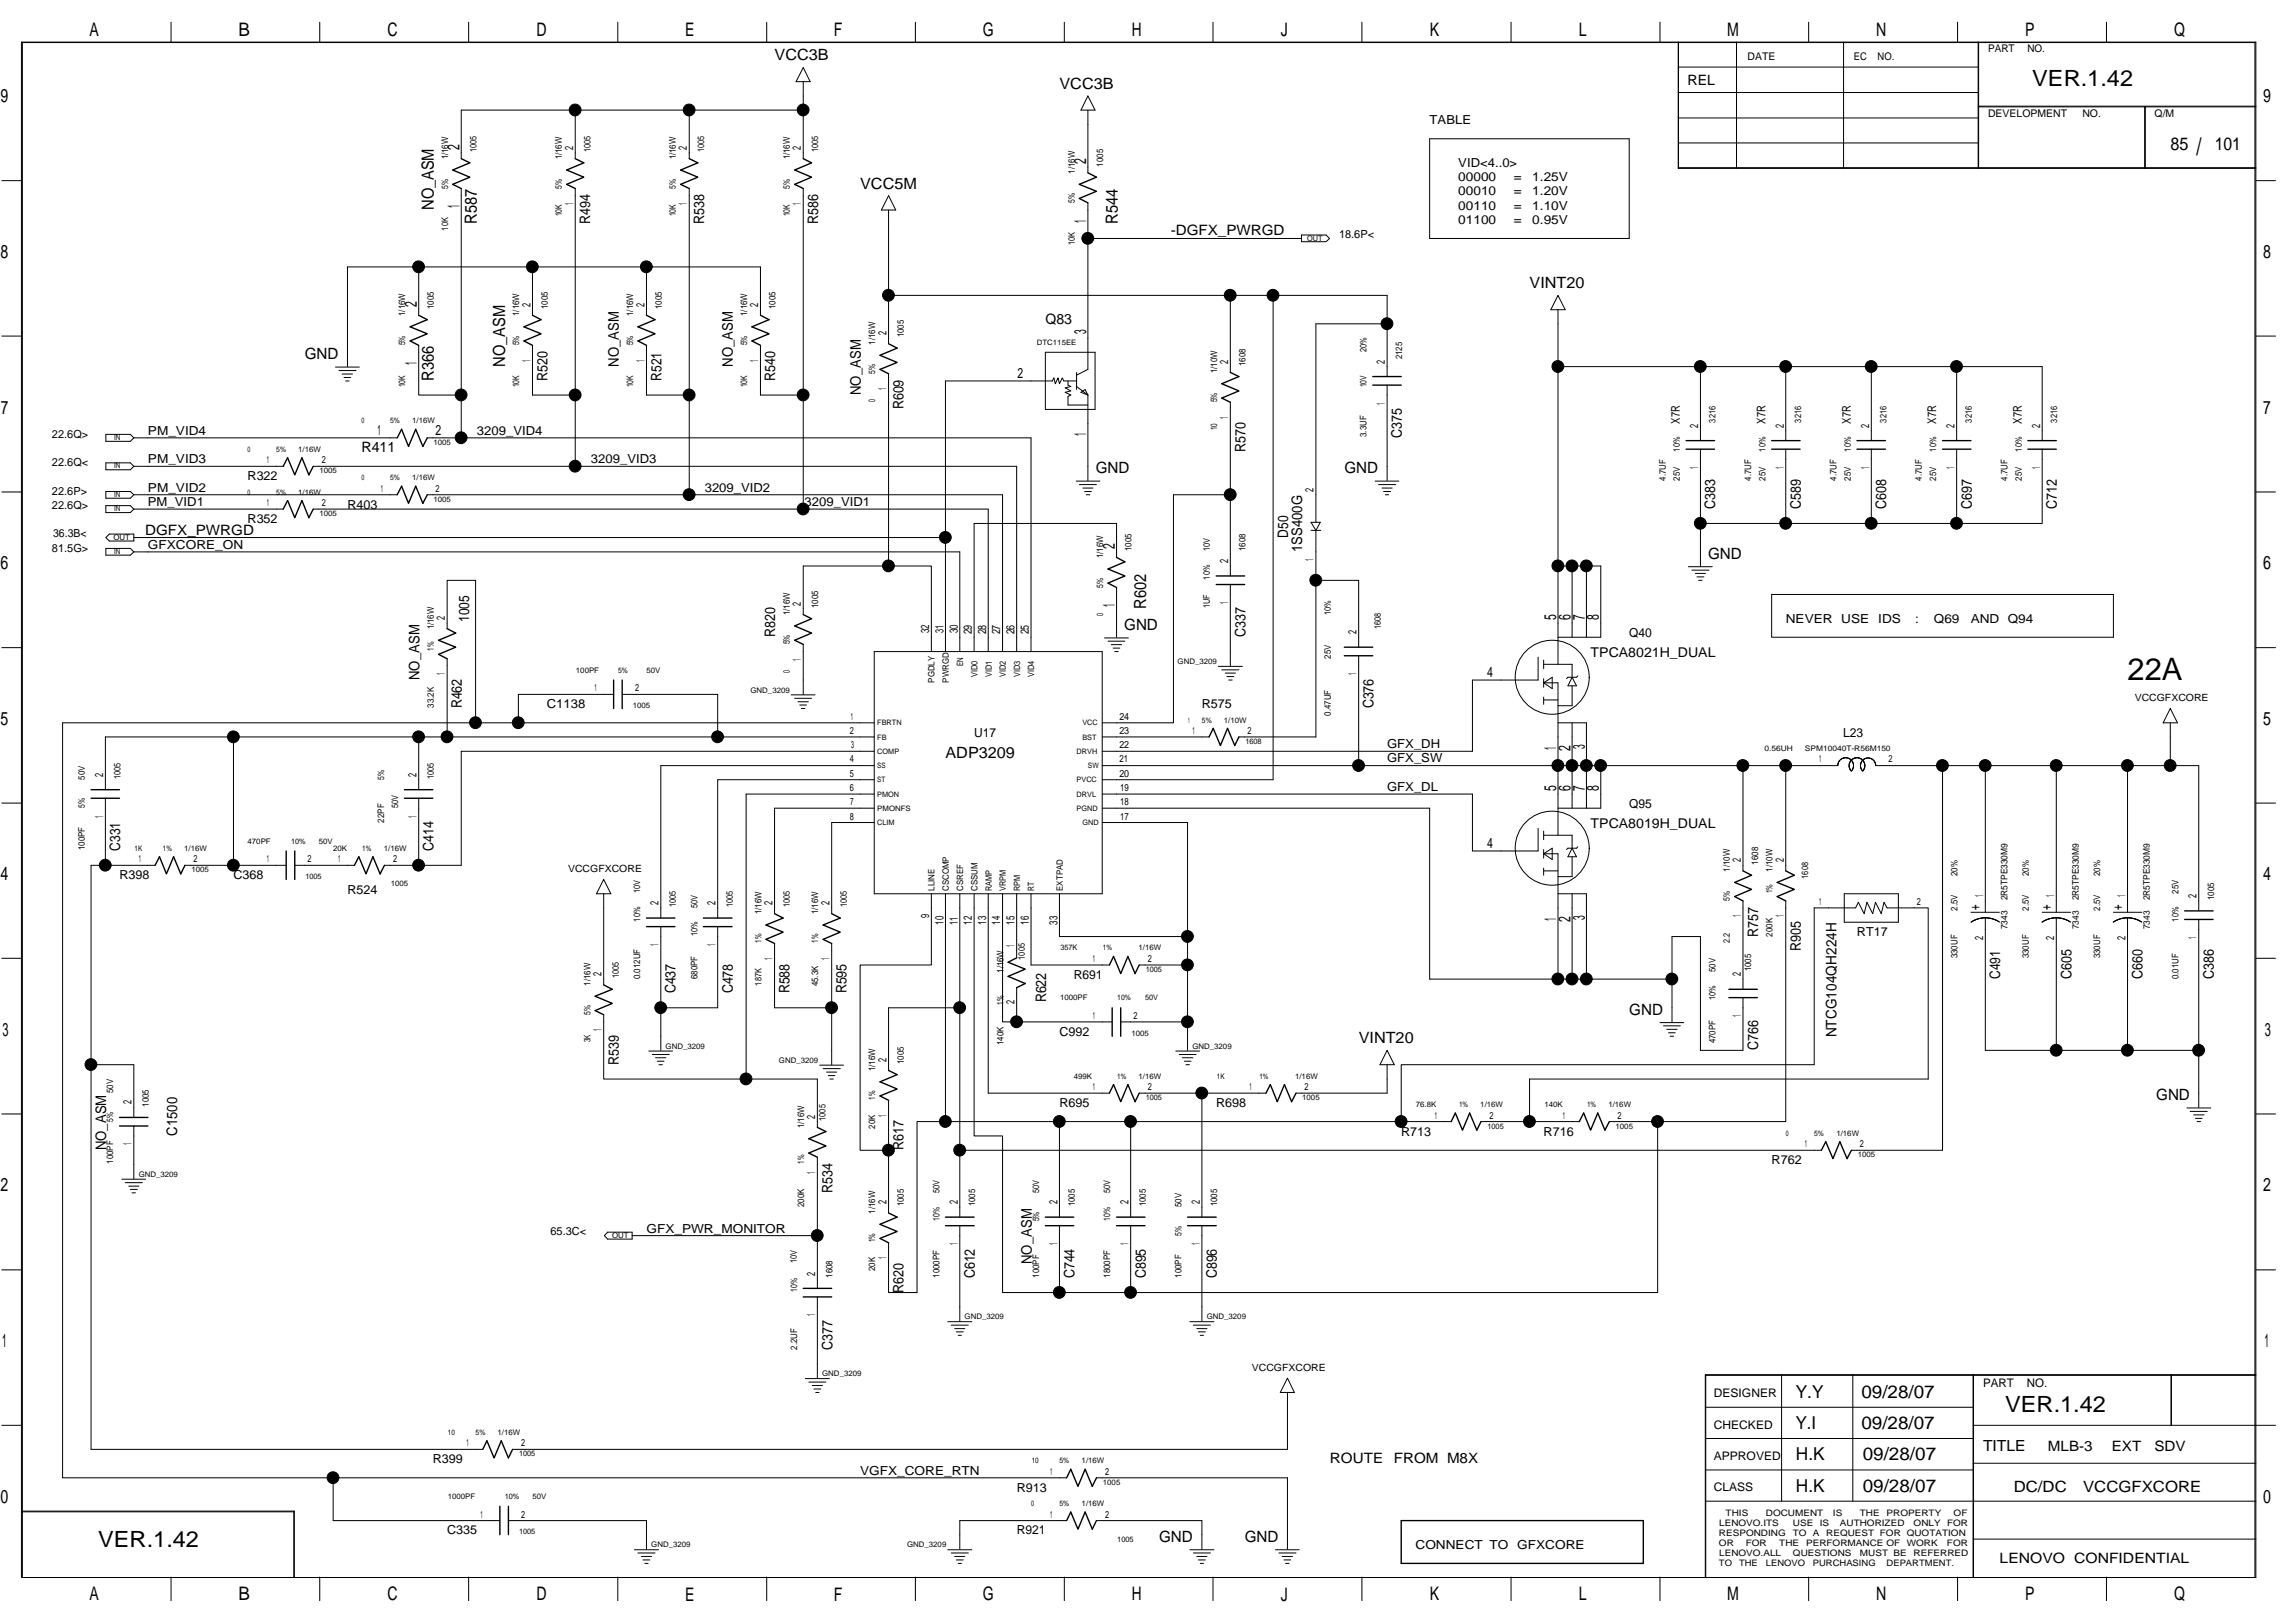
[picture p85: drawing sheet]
<svg xmlns="http://www.w3.org/2000/svg" width="420mm" height="297mm" viewBox="0 0 420 297" stroke-linecap="round" stroke-linejoin="round" font-family="sans-serif">
<defs><g id="words">
<text font-size="5.6" x="389.5" y="124.4">22A</text>
<text font-size="4.4" x="402.1" y="28.4">/</text>
<g font-size="4.1">
<text x="372.1" y="15.7">VER.1.42</text>
<text x="367.1" y="258.4">VER.1.42</text>
<text x="18" y="283.2">VER.1.42</text>
</g>
<g font-size="3.4">
<text x="16.4" y="6.6">A</text>
<text x="43.6" y="6.6">B</text>
<text x="70.9" y="6.6">C</text>
<text x="98.2" y="6.6">D</text>
<text x="125.4" y="6.6">E</text>
<text x="152.7" y="6.6">F</text>
<text x="179.9" y="6.6">G</text>
<text x="207.2" y="6.6">H</text>
<text x="234.5" y="6.6">J</text>
<text x="261.8" y="6.6">K</text>
<text x="289" y="6.6">L</text>
<text x="316.2" y="6.6">M</text>
<text x="343.5" y="6.6">N</text>
<text x="370.8" y="6.6">P</text>
<text x="398" y="6.6">Q</text>
<text x=".1" y="18.8">9</text>
<text x="414.3" y="18.8">9</text>
<text x=".1" y="47.2">8</text>
<text x="414.3" y="47.2">8</text>
<text x=".2" y="75.7">7</text>
<text x="414.3" y="75.7">7</text>
<text x=".1" y="104.2">6</text>
<text x="414.3" y="104.2">6</text>
<text x=".1" y="132.7">5</text>
<text x="414.3" y="132.7">5</text>
<text x=".1" y="161.1">4</text>
<text x="414.3" y="161.1">4</text>
<text x=".5" y="189.6">3</text>
<text x="414.6" y="189.6">3</text>
<text x=".1" y="218.1">2</text>
<text x="414.3" y="218.1">2</text>
<text x=".4" y="246.6">1</text>
<text x="414.6" y="246.6">1</text>
<text x=".1" y="275.1">0</text>
<text x="414.3" y="275.1">0</text>
<text x="16.4" y="292.9">A</text>
<text x="43.6" y="292.9">B</text>
<text x="70.9" y="292.9">C</text>
<text x="98.2" y="292.9">D</text>
<text x="125.4" y="292.9">E</text>
<text x="152.7" y="292.9">F</text>
<text x="179.9" y="292.9">G</text>
<text x="207.2" y="292.9">H</text>
<text x="234.5" y="292.9">J</text>
<text x="261.8" y="292.9">K</text>
<text x="289" y="292.9">L</text>
<text x="316.2" y="292.9">M</text>
<text x="343.5" y="292.9">N</text>
<text x="370.8" y="292.9">P</text>
<text x="398" y="292.9">Q</text>
</g>
<g font-size="3.3">
<text x="397.4" y="27.4">85</text>
<text x="405.5" y="27.4">101</text>
<text x="328.7" y="255.8">Y.Y</text>
<text x="340.8" y="255.8">09/28/07</text>
<text x="328.7" y="261.6">Y.I</text>
<text x="340.8" y="261.6">09/28/07</text>
<text x="328.8" y="267.3">H.K</text>
<text x="341" y="267.3">09/28/07</text>
<text x="328.8" y="273">H.K</text>
<text x="341" y="273">09/28/07</text>
</g>
<g font-size="3.1">
<text x="84.1" y="27.5" transform="rotate(-90 84.1 27.5)">2</text>
<text x="198.9" y="30.1" transform="rotate(-90 198.9 30.1)">2</text>
<text x="79.4" y="38.4" transform="rotate(-90 79.4 38.4)">NO_ASM</text>
<text x="84.1" y="38.1" transform="rotate(-90 84.1 38.1)">1</text>
<text x="87.3" y="41" transform="rotate(-90 87.3 41)">R587</text>
<text x="198.9" y="40.7" transform="rotate(-90 198.9 40.7)">1</text>
<text x="204.6" y="41" transform="rotate(-90 204.6 41)">R544</text>
<text x="76.3" y="56.1" transform="rotate(-90 76.3 56.1)">2</text>
<text x="198.9" y="61.1" transform="rotate(-90 198.9 61.1)">3</text>
<text x="76.3" y="66.8" transform="rotate(-90 76.3 66.8)">1</text>
<text x="79.4" y="69.7" transform="rotate(-90 79.4 69.7)">R366</text>
<text x="92.5" y="67.1" transform="rotate(-90 92.5 67.1)">NO_ASM</text>
<text x="198.9" y="79.8" transform="rotate(-90 198.9 79.8)">1</text>
<text x="204.1" y="100.5" transform="rotate(-90 204.1 100.5)">2</text>
<text x="204.1" y="111.1" transform="rotate(-90 204.1 111.1)">1</text>
<text x="209.8" y="111.4" transform="rotate(-90 209.8 111.4)">R602</text>
<text x="284.9" y="113.5" transform="rotate(-90 284.9 113.5)">5</text>
<text x="287.5" y="113.5" transform="rotate(-90 287.5 113.5)">6</text>
<text x="290.1" y="113.5" transform="rotate(-90 290.1 113.5)">7</text>
<text x="292.7" y="113.5" transform="rotate(-90 292.7 113.5)">8</text>
<text x="284.9" y="137.2" transform="rotate(-90 284.9 137.2)">1</text>
<text x="287.5" y="137.4" transform="rotate(-90 287.5 137.4)">2</text>
<text x="290.1" y="137.2" transform="rotate(-90 290.1 137.2)">3</text>
<text x="284.9" y="144.8" transform="rotate(-90 284.9 144.8)">5</text>
<text x="287.5" y="144.8" transform="rotate(-90 287.5 144.8)">6</text>
<text x="290.1" y="144.7" transform="rotate(-90 290.1 144.7)">7</text>
<text x="292.7" y="144.8" transform="rotate(-90 292.7 144.8)">8</text>
<text x="284.9" y="168.5" transform="rotate(-90 284.9 168.5)">1</text>
<text x="287.5" y="168.7" transform="rotate(-90 287.5 168.7)">2</text>
<text x="290.1" y="168.4" transform="rotate(-90 290.1 168.4)">3</text>
</g>
<g font-size="2.8">
<text x="141.8" y="11">VCC3B</text>
<text x="194" y="16.3">VCC3B</text>
<text x="157.5" y="34.5">VCC5M</text>
<text x="280" y="52.7">VINT20</text>
<text x="55.8" y="65.8">GND</text>
<text x="200.6" y="86.7">GND</text>
<text x="246.1" y="86.7">GND</text>
<text x="312.7" y="102.3">GND</text>
<text x="205.8" y="115.3">GND</text>
<text x="173.1" y="138.8">ADP3209</text>
<text x="298.3" y="185.7">GND</text>
<text x="248.7" y="191">VINT20</text>
<text x="394.7" y="201.4">GND</text>
<text x="363" y="265.6">TITLE</text>
<text x="368.7" y="273.1">DC/DC</text>
<text x="381.4" y="273.1">VCCGFXCORE</text>
<text x="212.2" y="282.2">GND</text>
<text x="227.9" y="282.2">GND</text>
</g>
<g font-size="2.7">
<text x="108.1" y="41" transform="rotate(-90 108.1 41)">R494</text>
<text x="128.9" y="41" transform="rotate(-90 128.9 41)">R538</text>
<text x="149.8" y="41" transform="rotate(-90 149.8 41)">R586</text>
<text x="100.2" y="69.7" transform="rotate(-90 100.2 69.7)">R520</text>
<text x="113.3" y="67.1" transform="rotate(-90 113.3 67.1)">NO_ASM</text>
<text x="121.1" y="69.7" transform="rotate(-90 121.1 69.7)">R521</text>
<text x="134.1" y="67.1" transform="rotate(-90 134.1 67.1)">NO_ASM</text>
<text x="141.9" y="69.7" transform="rotate(-90 141.9 69.7)">R540</text>
<text x="157.6" y="72.3" transform="rotate(-90 157.6 72.3)">NO_ASM</text>
<text x="165.4" y="74.9" transform="rotate(-90 165.4 74.9)">R609</text>
<text x="228" y="82.8" transform="rotate(-90 228 82.8)">R570</text>
<text x="256.7" y="80.1" transform="rotate(-90 256.7 80.1)">C375</text>
<text x="314" y="93.2" transform="rotate(-90 314 93.2)">C383</text>
<text x="329.7" y="93.2" transform="rotate(-90 329.7 93.2)">C589</text>
<text x="345.3" y="93.2" transform="rotate(-90 345.3 93.2)">C608</text>
<text x="361" y="93.2" transform="rotate(-90 361 93.2)">C697</text>
<text x="376.6" y="93.2" transform="rotate(-90 376.6 93.2)">C712</text>
<text x="235.8" y="98.4" transform="rotate(-90 235.8 98.4)">D50</text>
<text x="238.4" y="101.1" transform="rotate(-90 238.4 101.1)">1SS400G</text>
<text x="85.9" y="113.8" transform="rotate(-90 85.9 113.8)">1005</text>
<text x="141.9" y="116.6" transform="rotate(-90 141.9 116.6)">R820</text>
<text x="228" y="116.6" transform="rotate(-90 228 116.6)">C337</text>
<text x="76.8" y="124.5" transform="rotate(-90 76.8 124.5)">NO_ASM</text>
<text x="84.6" y="129.7" transform="rotate(-90 84.6 129.7)">R462</text>
<text x="251.4" y="129.7" transform="rotate(-90 251.4 129.7)">C376</text>
<text x="22" y="155.7" transform="rotate(-90 22 155.7)">C331</text>
<text x="79.4" y="155.7" transform="rotate(-90 79.4 155.7)">C414</text>
<text x="362.5" y="166.6" transform="rotate(-90 362.5 166.6)">+</text>
<text x="375.5" y="166.6" transform="rotate(-90 375.5 166.6)">+</text>
<text x="388.6" y="166.6" transform="rotate(-90 388.6 166.6)">+</text>
<text x="321.8" y="171.4" transform="rotate(-90 321.8 171.4)">R757</text>
<text x="329.7" y="174" transform="rotate(-90 329.7 174)">R905</text>
<text x="366.2" y="179.2" transform="rotate(-90 366.2 179.2)">C491</text>
<text x="379.2" y="179.2" transform="rotate(-90 379.2 179.2)">C605</text>
<text x="392.2" y="179.2" transform="rotate(-90 392.2 179.2)">C660</text>
<text x="405.3" y="179.2" transform="rotate(-90 405.3 179.2)">C386</text>
<text x="123.7" y="181.8" transform="rotate(-90 123.7 181.8)">C437</text>
<text x="134.1" y="181.8" transform="rotate(-90 134.1 181.8)">C478</text>
<text x="144.6" y="181.8" transform="rotate(-90 144.6 181.8)">R588</text>
<text x="155" y="181.8" transform="rotate(-90 155 181.8)">R595</text>
<text x="191.5" y="183.5" transform="rotate(-90 191.5 183.5)">R622</text>
<text x="336.2" y="189.9" transform="rotate(-90 336.2 189.9)">NTCG104QH224H</text>
<text x="113.3" y="194.9" transform="rotate(-90 113.3 194.9)">R539</text>
<text x="321.8" y="192.2" transform="rotate(-90 321.8 192.2)">C766</text>
<text x="32.5" y="207.9" transform="rotate(-90 32.5 207.9)">C1500</text>
<text x="19.4" y="210.5" transform="rotate(-90 19.4 210.5)">NO_ASM</text>
<text x="165.4" y="210.5" transform="rotate(-90 165.4 210.5)">R617</text>
<text x="152.4" y="218.3" transform="rotate(-90 152.4 218.3)">R534</text>
<text x="178.5" y="234" transform="rotate(-90 178.5 234)">C612</text>
<text x="188.9" y="231.4" transform="rotate(-90 188.9 231.4)">NO_ASM</text>
<text x="196.7" y="234" transform="rotate(-90 196.7 234)">C744</text>
<text x="209.8" y="234" transform="rotate(-90 209.8 234)">C895</text>
<text x="222.8" y="234" transform="rotate(-90 222.8 234)">C896</text>
<text x="165.4" y="236.6" transform="rotate(-90 165.4 236.6)">R620</text>
<text x="152.4" y="247" transform="rotate(-90 152.4 247)">C377</text>
</g>
<g font-size="2.6">
<text x="308.9" y="15.5">REL</text>
<text x="214.3" y="43.1">-DGFX_PWRGD</text>
<text x="191.4" y="59.3">Q83</text>
<text x="186.3" y="69.2">2</text>
<text x="66.2" y="82.8">R411</text>
<text x="69.1" y="79.6">1</text>
<text x="79.7" y="79.6">2</text>
<text x="26.6" y="97.9">DGFX_PWRGD</text>
<text x="272.3" y="124">4</text>
<text x="272.3" y="155.2">4</text>
<text x="243.5" y="267.8">ROUTE</text>
<text x="255.2" y="267.8">FROM M8X</text>
<text x="374.9" y="265.5">MLB-3</text>
<text x="386.6" y="265.5">EXT</text>
<text x="394.4" y="265.5">SDV</text>
<text x="366.1" y="286.1">LENOVO CONFIDENTIAL</text>
</g>
<g font-size="2.5">
<text x="291.2" y="120.3">TPCA8021H_DUAL</text>
<text x="291.2" y="151.6">TPCA8019H_DUAL</text>
</g>
<g font-size="2.3">
<text x="261.7" y="22.7">TABLE</text>
<text x="267" y="35.8">00010</text>
<text x="267" y="33.1">00000</text>
<text x="267" y="30.6">VID&lt;4..0&gt;</text>
<text x="277.1" y="35.8">=</text>
<text x="277.1" y="33.1">=</text>
<text x="280.5" y="35.8">1.20V</text>
<text x="280.5" y="33.1">1.25V</text>
<text x="267" y="38.4">00110</text>
<text x="267" y="41">01100</text>
<text x="277.1" y="38.4">=</text>
<text x="277.1" y="41">=</text>
<text x="280.5" y="38.4">1.10V</text>
<text x="280.5" y="41">0.95V</text>
<text x="27.1" y="79.6">PM_VID4</text>
<text x="87.3" y="79.6">3209_VID4</text>
<text x="27.1" y="84.8">PM_VID3</text>
<text x="45.3" y="87.9">R322</text>
<text x="108.2" y="84.8">3209_VID3</text>
<text x="27.1" y="92.6">PM_VID1</text>
<text x="27.1" y="90">PM_VID2</text>
<text x="45.3" y="95.8">R352</text>
<text x="63.6" y="93.1">R403</text>
<text x="129" y="90">3209_VID2</text>
<text x="147.3" y="92.6">3209_VID1</text>
<text x="27.1" y="100.4">GFXCORE_ON</text>
<text x="298.3" y="116.6">Q40</text>
<text x="326.9" y="114">NEVER USE</text>
<text x="343.9" y="114">IDS</text>
<text x="350.6" y="114">:</text>
<text x="354" y="114">Q69</text>
<text x="360.8" y="114">AND Q94</text>
<text x="100.1" y="129.6">C1138</text>
<text x="220" y="129.6">R575</text>
<text x="178.3" y="134.8">U17</text>
<text x="253.9" y="136.9">GFX_DH</text>
<text x="337.4" y="134.8">L23</text>
<text x="253.9" y="139.5">GFX_SW</text>
<text x="253.9" y="144.7">GFX_DL</text>
<text x="298.3" y="147.9">Q95</text>
<text x="21.9" y="160.9">R398</text>
<text x="42.7" y="160.9">C368</text>
<text x="63.6" y="163.5">R524</text>
<text x="340" y="171.4">RT17</text>
<text x="196.6" y="179.2">R691</text>
<text x="194" y="189.6">C992</text>
<text x="194" y="202.6">R695</text>
<text x="222.7" y="202.6">R698</text>
<text x="256.5" y="207.9">R713</text>
<text x="282.6" y="207.9">R716</text>
<text x="324.3" y="213.1">R762</text>
<text x="118.4" y="225.6">GFX_PWR_MONITOR</text>
<text x="79.2" y="267.8">R399</text>
<text x="157.5" y="269.9">VGFX_CORE_RTN</text>
<text x="186.1" y="273">R913</text>
<text x="81.9" y="280.8">C335</text>
<text x="186.1" y="280.8">R921</text>
<text x="259.2" y="283.5">CONNECT TO</text>
<text x="277.8" y="283.5">GFXCORE</text>
</g>
<g font-size="2.2">
<text x="307.5" y="77.5" transform="rotate(-90 307.5 77.5)">X7R</text>
<text x="323.2" y="77.5" transform="rotate(-90 323.2 77.5)">X7R</text>
<text x="338.8" y="77.5" transform="rotate(-90 338.8 77.5)">X7R</text>
<text x="354.5" y="77.5" transform="rotate(-90 354.5 77.5)">X7R</text>
<text x="370.2" y="77.5" transform="rotate(-90 370.2 77.5)">X7R</text>
<text x="313.8" y="255.7">DESIGNER</text>
<text x="363" y="253.8">PART</text>
<text x="371.1" y="253.8">NO.</text>
<text x="313.8" y="261.5">CHECKED</text>
<text x="313.8" y="267.2">APPROVED</text>
<text x="313.8" y="272.9">CLASS</text>
</g>
<g font-size="2.1">
<text x="104.9" y="27.5" transform="rotate(-90 104.9 27.5)">2</text>
<text x="125.8" y="27.5" transform="rotate(-90 125.8 27.5)">2</text>
<text x="146.6" y="27.5" transform="rotate(-90 146.6 27.5)">2</text>
<text x="104.9" y="37.5" transform="rotate(-90 104.9 37.5)">1</text>
<text x="125.8" y="37.5" transform="rotate(-90 125.8 37.5)">1</text>
<text x="146.6" y="37.5" transform="rotate(-90 146.6 37.5)">1</text>
<text x="97.1" y="56.1" transform="rotate(-90 97.1 56.1)">2</text>
<text x="118" y="56.1" transform="rotate(-90 118 56.1)">2</text>
<text x="138.8" y="56.1" transform="rotate(-90 138.8 56.1)">2</text>
<text x="162.3" y="61.4" transform="rotate(-90 162.3 61.4)">2</text>
<text x="97.1" y="66.2" transform="rotate(-90 97.1 66.2)">1</text>
<text x="118" y="66.2" transform="rotate(-90 118 66.2)">1</text>
<text x="138.8" y="66.2" transform="rotate(-90 138.8 66.2)">1</text>
<text x="162.3" y="71.4" transform="rotate(-90 162.3 71.4)">1</text>
<text x="224.9" y="66.6" transform="rotate(-90 224.9 66.6)">2</text>
<text x="253.5" y="66.6" transform="rotate(-90 253.5 66.6)">2</text>
<text x="224.9" y="76.6" transform="rotate(-90 224.9 76.6)">1</text>
<text x="253.5" y="74" transform="rotate(-90 253.5 74)">1</text>
<text x="310.9" y="78.3" transform="rotate(-90 310.9 78.3)">2</text>
<text x="326.5" y="78.3" transform="rotate(-90 326.5 78.3)">2</text>
<text x="342.2" y="78.3" transform="rotate(-90 342.2 78.3)">2</text>
<text x="357.8" y="78.3" transform="rotate(-90 357.8 78.3)">2</text>
<text x="373.5" y="78.3" transform="rotate(-90 373.5 78.3)">2</text>
<text x="310.9" y="85.8" transform="rotate(-90 310.9 85.8)">1</text>
<text x="326.5" y="85.8" transform="rotate(-90 326.5 85.8)">1</text>
<text x="342.2" y="85.8" transform="rotate(-90 342.2 85.8)">1</text>
<text x="357.8" y="85.8" transform="rotate(-90 357.8 85.8)">1</text>
<text x="373.5" y="85.8" transform="rotate(-90 373.5 85.8)">1</text>
<text x="240.5" y="90" transform="rotate(-90 240.5 90)">2</text>
<text x="224.9" y="103.1" transform="rotate(-90 224.9 103.1)">2</text>
<text x="240.5" y="102.7" transform="rotate(-90 240.5 102.7)">1</text>
<text x="81.4" y="113.5" transform="rotate(-90 81.4 113.5)">2</text>
<text x="146.6" y="110.9" transform="rotate(-90 146.6 110.9)">2</text>
<text x="224.9" y="110.5" transform="rotate(-90 224.9 110.5)">1</text>
<text x="170.1" y="115.9" transform="rotate(-90 170.1 115.9)">32</text>
<text x="172.7" y="115.9" transform="rotate(-90 172.7 115.9)">31</text>
<text x="175.3" y="115.9" transform="rotate(-90 175.3 115.9)">30</text>
<text x="177.9" y="116.1" transform="rotate(-90 177.9 116.1)">29</text>
<text x="180.5" y="116.1" transform="rotate(-90 180.5 116.1)">28</text>
<text x="183.1" y="116.1" transform="rotate(-90 183.1 116.1)">27</text>
<text x="185.7" y="116.1" transform="rotate(-90 185.7 116.1)">26</text>
<text x="188.4" y="116.1" transform="rotate(-90 188.4 116.1)">25</text>
<text x="248.3" y="116.1" transform="rotate(-90 248.3 116.1)">2</text>
<text x="81.4" y="123.6" transform="rotate(-90 81.4 123.6)">1</text>
<text x="146.6" y="120.9" transform="rotate(-90 146.6 120.9)">1</text>
<text x="248.3" y="123.6" transform="rotate(-90 248.3 123.6)">1</text>
<text x="18.9" y="142.2" transform="rotate(-90 18.9 142.2)">2</text>
<text x="76.2" y="142.2" transform="rotate(-90 76.2 142.2)">2</text>
<text x="18.9" y="149.6" transform="rotate(-90 18.9 149.6)">1</text>
<text x="76.2" y="149.6" transform="rotate(-90 76.2 149.6)">1</text>
<text x="318.7" y="157.8" transform="rotate(-90 318.7 157.8)">2</text>
<text x="326.5" y="157.8" transform="rotate(-90 326.5 157.8)">2</text>
<text x="120.6" y="165.7" transform="rotate(-90 120.6 165.7)">2</text>
<text x="131" y="165.7" transform="rotate(-90 131 165.7)">2</text>
<text x="141.4" y="165.7" transform="rotate(-90 141.4 165.7)">2</text>
<text x="151.8" y="165.7" transform="rotate(-90 151.8 165.7)">2</text>
<text x="318.7" y="167.9" transform="rotate(-90 318.7 167.9)">1</text>
<text x="326.5" y="167.9" transform="rotate(-90 326.5 167.9)">1</text>
<text x="363" y="164.2" transform="rotate(-90 363 164.2)">1</text>
<text x="376.1" y="164.2" transform="rotate(-90 376.1 164.2)">1</text>
<text x="389.1" y="164.2" transform="rotate(-90 389.1 164.2)">1</text>
<text x="402.2" y="164.3" transform="rotate(-90 402.2 164.3)">2</text>
<text x="120.6" y="173.1" transform="rotate(-90 120.6 173.1)">1</text>
<text x="131" y="173.1" transform="rotate(-90 131 173.1)">1</text>
<text x="170.1" y="168.1" transform="rotate(-90 170.1 168.1)">9</text>
<text x="172.7" y="169.2" transform="rotate(-90 172.7 169.2)">10</text>
<text x="175.3" y="169.2" transform="rotate(-90 175.3 169.2)">11</text>
<text x="177.9" y="169.2" transform="rotate(-90 177.9 169.2)">12</text>
<text x="180.5" y="169.2" transform="rotate(-90 180.5 169.2)">13</text>
<text x="183.1" y="169.2" transform="rotate(-90 183.1 169.2)">14</text>
<text x="185.7" y="173.3" transform="rotate(-90 185.7 173.3)">1</text>
<text x="185.7" y="169.2" transform="rotate(-90 185.7 169.2)">15</text>
<text x="188.4" y="169.2" transform="rotate(-90 188.4 169.2)">16</text>
<text x="193.6" y="169.2" transform="rotate(-90 193.6 169.2)">33</text>
<text x="363" y="172" transform="rotate(-90 363 172)">2</text>
<text x="376.1" y="172" transform="rotate(-90 376.1 172)">2</text>
<text x="389.1" y="172" transform="rotate(-90 389.1 172)">2</text>
<text x="402.2" y="171.8" transform="rotate(-90 402.2 171.8)">1</text>
<text x="110.1" y="178.7" transform="rotate(-90 110.1 178.7)">2</text>
<text x="141.4" y="175.7" transform="rotate(-90 141.4 175.7)">1</text>
<text x="151.8" y="175.7" transform="rotate(-90 151.8 175.7)">1</text>
<text x="318.7" y="178.7" transform="rotate(-90 318.7 178.7)">2</text>
<text x="185.7" y="183.7" transform="rotate(-90 185.7 183.7)">2</text>
<text x="110.1" y="188.8" transform="rotate(-90 110.1 188.8)">1</text>
<text x="318.7" y="186.1" transform="rotate(-90 318.7 186.1)">1</text>
<text x="162.3" y="194.4" transform="rotate(-90 162.3 194.4)">2</text>
<text x="24.1" y="202.1" transform="rotate(-90 24.1 202.1)">2</text>
<text x="24.1" y="209.6" transform="rotate(-90 24.1 209.6)">1</text>
<text x="149.3" y="204.8" transform="rotate(-90 149.3 204.8)">2</text>
<text x="162.3" y="204.4" transform="rotate(-90 162.3 204.4)">1</text>
<text x="149.3" y="214.8" transform="rotate(-90 149.3 214.8)">1</text>
<text x="162.3" y="220.4" transform="rotate(-90 162.3 220.4)">2</text>
<text x="175.3" y="220.4" transform="rotate(-90 175.3 220.4)">2</text>
<text x="193.6" y="220.4" transform="rotate(-90 193.6 220.4)">2</text>
<text x="206.6" y="220.4" transform="rotate(-90 206.6 220.4)">2</text>
<text x="219.7" y="220.4" transform="rotate(-90 219.7 220.4)">2</text>
<text x="175.3" y="227.8" transform="rotate(-90 175.3 227.8)">1</text>
<text x="193.6" y="227.8" transform="rotate(-90 193.6 227.8)">1</text>
<text x="206.6" y="227.8" transform="rotate(-90 206.6 227.8)">1</text>
<text x="219.7" y="227.8" transform="rotate(-90 219.7 227.8)">1</text>
<text x="149.3" y="233.5" transform="rotate(-90 149.3 233.5)">2</text>
<text x="162.3" y="230.5" transform="rotate(-90 162.3 230.5)">1</text>
<text x="149.3" y="240.9" transform="rotate(-90 149.3 240.9)">1</text>
</g>
<g font-size="2">
<text x="245.1" y="43.6">18.6P&lt;</text>
<text x="9.5" y="80.1">22.6Q&gt;</text>
<text x="9.5" y="85.3">22.6Q&lt;</text>
<text x="9.5" y="93.1">22.6Q&gt;</text>
<text x="9.5" y="90.5">22.6P&gt;</text>
<text x="9.5" y="101">81.5G&gt;</text>
<text x="9.7" y="98.3">36.3B&lt;</text>
<text x="100.8" y="226.1">65.3C&lt;</text>
</g>
<g font-size="1.9">
<text x="319.9" y="11">DATE</text>
<text x="339.4" y="11">EC</text>
<text x="343.7" y="11">NO.</text>
<text x="364" y="9.5">PART</text>
<text x="371.2" y="9.5">NO.</text>
<text x="364" y="21.3">DEVELOPMENT</text>
<text x="381.2" y="21.3">NO.</text>
<text x="394.5" y="21.3">Q/M</text>
</g>
<g font-size="1.8">
<text x="48.8" y="84.8">1</text>
<text x="58.9" y="84.8">2</text>
<text x="48.8" y="92.6">1</text>
<text x="58.9" y="92.6">2</text>
<text x="69.7" y="90">1</text>
<text x="79.7" y="90">2</text>
<text x="108.8" y="126.5">1</text>
<text x="116.3" y="126.5">2</text>
<text x="155.8" y="131.7">1</text>
<text x="204.9" y="131.7">24</text>
<text x="390.8" y="128.3">VCCGFXCORE</text>
<text x="155.6" y="134.3">2</text>
<text x="155.8" y="136.9">3</text>
<text x="204.9" y="134.3">23</text>
<text x="204.9" y="136.9">22</text>
<text x="218.3" y="134.3">1</text>
<text x="228.4" y="134.3">2</text>
<text x="155.6" y="142.2">5</text>
<text x="155.6" y="139.5">4</text>
<text x="204.9" y="139.5">21</text>
<text x="204.9" y="142.2">20</text>
<text x="333.1" y="139.5">1</text>
<text x="345.7" y="139.5">2</text>
<text x="155.6" y="150">8</text>
<text x="155.6" y="144.7">6</text>
<text x="155.6" y="147.4">7</text>
<text x="205.1" y="144.7">19</text>
<text x="205.1" y="147.4">18</text>
<text x="205.1" y="150">17</text>
<text x="25.4" y="157.8">1</text>
<text x="35.4" y="157.8">2</text>
<text x="48.8" y="157.8">1</text>
<text x="56.3" y="157.8">2</text>
<text x="61.9" y="157.8">1</text>
<text x="72" y="157.8">2</text>
<text x="104" y="159.6">VCCGFXCORE</text>
<text x="333.1" y="165.6">1</text>
<text x="350.9" y="165.6">2</text>
<text x="200.1" y="176.1">1</text>
<text x="210.1" y="176.1">2</text>
<text x="200.1" y="186.5">1</text>
<text x="207.5" y="186.5">2</text>
<text x="200.1" y="199.5">1</text>
<text x="210.1" y="199.5">2</text>
<text x="228.8" y="199.5">1</text>
<text x="238.8" y="199.5">2</text>
<text x="262.7" y="204.7">1</text>
<text x="272.7" y="204.7">2</text>
<text x="286.1" y="204.7">1</text>
<text x="296.2" y="204.7">2</text>
<text x="330.4" y="209.9">1</text>
<text x="340.5" y="209.9">2</text>
<text x="229.2" y="250.9">VCCGFXCORE</text>
<text x="85.4" y="264.7">1</text>
<text x="95.4" y="264.7">2</text>
<text x="192.3" y="269.9">1</text>
<text x="202.3" y="269.9">2</text>
<text x="88" y="277.7">1</text>
<text x="95.4" y="277.7">2</text>
<text x="192.3" y="277.7">1</text>
<text x="202.3" y="277.7">2</text>
</g>
<g font-size="1.7">
<text x="82" y="29.2" transform="rotate(-90 82 29.2)">1/16W</text>
<text x="87.2" y="27.9" transform="rotate(-90 87.2 27.9)">1005</text>
<text x="102.9" y="29.2" transform="rotate(-90 102.9 29.2)">1/16W</text>
<text x="108.1" y="27.9" transform="rotate(-90 108.1 27.9)">1005</text>
<text x="123.7" y="29.2" transform="rotate(-90 123.7 29.2)">1/16W</text>
<text x="128.9" y="27.9" transform="rotate(-90 128.9 27.9)">1005</text>
<text x="144.6" y="29.2" transform="rotate(-90 144.6 29.2)">1/16W</text>
<text x="149.8" y="27.9" transform="rotate(-90 149.8 27.9)">1005</text>
<text x="82" y="34.5" transform="rotate(-90 82 34.5)">5%</text>
<text x="102.9" y="34.5" transform="rotate(-90 102.9 34.5)">5%</text>
<text x="123.7" y="34.5" transform="rotate(-90 123.7 34.5)">5%</text>
<text x="144.6" y="34.5" transform="rotate(-90 144.6 34.5)">5%</text>
<text x="196.8" y="31.8" transform="rotate(-90 196.8 31.8)">1/16W</text>
<text x="202" y="30.5" transform="rotate(-90 202 30.5)">1005</text>
<text x="102.9" y="39.6" transform="rotate(-90 102.9 39.6)">10K</text>
<text x="123.7" y="39.6" transform="rotate(-90 123.7 39.6)">10K</text>
<text x="144.6" y="39.6" transform="rotate(-90 144.6 39.6)">10K</text>
<text x="196.8" y="37.1" transform="rotate(-90 196.8 37.1)">5%</text>
<text x="82" y="42.2" transform="rotate(-90 82 42.2)">10K</text>
<text x="196.8" y="44.8" transform="rotate(-90 196.8 44.8)">10K</text>
<text x="74.2" y="57.8" transform="rotate(-90 74.2 57.8)">1/16W</text>
<text x="79.4" y="56.6" transform="rotate(-90 79.4 56.6)">1005</text>
<text x="95.1" y="57.8" transform="rotate(-90 95.1 57.8)">1/16W</text>
<text x="100.3" y="56.6" transform="rotate(-90 100.3 56.6)">1005</text>
<text x="115.9" y="57.8" transform="rotate(-90 115.9 57.8)">1/16W</text>
<text x="121.1" y="56.6" transform="rotate(-90 121.1 56.6)">1005</text>
<text x="136.8" y="57.8" transform="rotate(-90 136.8 57.8)">1/16W</text>
<text x="142" y="56.6" transform="rotate(-90 142 56.6)">1005</text>
<text x="74.2" y="63.2" transform="rotate(-90 74.2 63.2)">5%</text>
<text x="95.1" y="63.2" transform="rotate(-90 95.1 63.2)">5%</text>
<text x="115.9" y="63.2" transform="rotate(-90 115.9 63.2)">5%</text>
<text x="136.8" y="63.2" transform="rotate(-90 136.8 63.2)">5%</text>
<text x="160.2" y="63.1" transform="rotate(-90 160.2 63.1)">1/16W</text>
<text x="165.5" y="61.8" transform="rotate(-90 165.5 61.8)">1005</text>
<text x="250.2" y="64.5" transform="rotate(-90 250.2 64.5)">20%</text>
<text x="256.7" y="65.8" transform="rotate(-90 256.7 65.8)">2125</text>
<text x="74.2" y="70.9" transform="rotate(-90 74.2 70.9)">10K</text>
<text x="95.1" y="70.9" transform="rotate(-90 95.1 70.9)">10K</text>
<text x="115.9" y="70.9" transform="rotate(-90 115.9 70.9)">10K</text>
<text x="136.8" y="70.9" transform="rotate(-90 136.8 70.9)">10K</text>
<text x="160.2" y="68.4" transform="rotate(-90 160.2 68.4)">5%</text>
<text x="222.8" y="68.3" transform="rotate(-90 222.8 68.3)">1/10W</text>
<text x="228" y="67" transform="rotate(-90 228 67)">1608</text>
<text x="250.2" y="70.9" transform="rotate(-90 250.2 70.9)">10V</text>
<text x="160.2" y="73.6" transform="rotate(-90 160.2 73.6)">0</text>
<text x="222.8" y="73.6" transform="rotate(-90 222.8 73.6)">5%</text>
<text x="314.1" y="77.3" transform="rotate(-90 314.1 77.3)">3216</text>
<text x="329.7" y="77.3" transform="rotate(-90 329.7 77.3)">3216</text>
<text x="345.3" y="77.3" transform="rotate(-90 345.3 77.3)">3216</text>
<text x="361" y="77.3" transform="rotate(-90 361 77.3)">3216</text>
<text x="376.6" y="77.3" transform="rotate(-90 376.6 77.3)">3216</text>
<text x="222.8" y="78.7" transform="rotate(-90 222.8 78.7)">10</text>
<text x="250.2" y="80" transform="rotate(-90 250.2 80)">3.3UF</text>
<text x="307.5" y="82.6" transform="rotate(-90 307.5 82.6)">10%</text>
<text x="323.2" y="82.6" transform="rotate(-90 323.2 82.6)">10%</text>
<text x="338.8" y="82.6" transform="rotate(-90 338.8 82.6)">10%</text>
<text x="354.5" y="82.6" transform="rotate(-90 354.5 82.6)">10%</text>
<text x="370.2" y="82.6" transform="rotate(-90 370.2 82.6)">10%</text>
<text x="305" y="88" transform="rotate(-90 305 88)">4.7UF</text>
<text x="307.5" y="88" transform="rotate(-90 307.5 88)">25V</text>
<text x="320.6" y="88" transform="rotate(-90 320.6 88)">4.7UF</text>
<text x="323.2" y="88" transform="rotate(-90 323.2 88)">25V</text>
<text x="336.2" y="88" transform="rotate(-90 336.2 88)">4.7UF</text>
<text x="338.8" y="88" transform="rotate(-90 338.8 88)">25V</text>
<text x="351.9" y="88" transform="rotate(-90 351.9 88)">4.7UF</text>
<text x="354.5" y="88" transform="rotate(-90 354.5 88)">25V</text>
<text x="367.5" y="88" transform="rotate(-90 367.5 88)">4.7UF</text>
<text x="370.2" y="88" transform="rotate(-90 370.2 88)">25V</text>
<text x="207.2" y="100.9" transform="rotate(-90 207.2 100.9)">1005</text>
<text x="221.5" y="100.9" transform="rotate(-90 221.5 100.9)">10V</text>
<text x="228" y="100.9" transform="rotate(-90 228 100.9)">1608</text>
<text x="202" y="107.5" transform="rotate(-90 202 107.5)">5%</text>
<text x="202" y="102.2" transform="rotate(-90 202 102.2)">1/16W</text>
<text x="221.5" y="106.1" transform="rotate(-90 221.5 106.1)">10%</text>
<text x="144.6" y="112.6" transform="rotate(-90 144.6 112.6)">1/16W</text>
<text x="149.8" y="111.3" transform="rotate(-90 149.8 111.3)">1005</text>
<text x="202" y="112.7" transform="rotate(-90 202 112.7)">0</text>
<text x="221.5" y="111.3" transform="rotate(-90 221.5 111.3)">1UF</text>
<text x="243.7" y="112.6" transform="rotate(-90 243.7 112.6)">10%</text>
<text x="79.4" y="119.1" transform="rotate(-90 79.4 119.1)">1%</text>
<text x="79.4" y="115.2" transform="rotate(-90 79.4 115.2)">1/16W</text>
<text x="144.6" y="117.9" transform="rotate(-90 144.6 117.9)">5%</text>
<text x="252.8" y="115.2" transform="rotate(-90 252.8 115.2)">1608</text>
<text x="144.6" y="123.1" transform="rotate(-90 144.6 123.1)">0</text>
<text x="243.7" y="120.6" transform="rotate(-90 243.7 120.6)">25V</text>
<text x="79.4" y="129.5" transform="rotate(-90 79.4 129.5)">33.2K</text>
<text x="243.7" y="131" transform="rotate(-90 243.7 131)">0.47UF</text>
<text x="15.5" y="142.7" transform="rotate(-90 15.5 142.7)">50V</text>
<text x="22" y="142.6" transform="rotate(-90 22 142.6)">1005</text>
<text x="70.3" y="142.7" transform="rotate(-90 70.3 142.7)">5%</text>
<text x="79.4" y="142.6" transform="rotate(-90 79.4 142.6)">1005</text>
<text x="15.5" y="147.9" transform="rotate(-90 15.5 147.9)">5%</text>
<text x="72.9" y="147.9" transform="rotate(-90 72.9 147.9)">50V</text>
<text x="15.5" y="155.6" transform="rotate(-90 15.5 155.6)">100PF</text>
<text x="70.3" y="150.5" transform="rotate(-90 70.3 150.5)">22PF</text>
<text x="316.7" y="159.5" transform="rotate(-90 316.7 159.5)">1/10W</text>
<text x="321.9" y="158.2" transform="rotate(-90 321.9 158.2)">1608</text>
<text x="324.5" y="159.5" transform="rotate(-90 324.5 159.5)">1/10W</text>
<text x="331" y="160.8" transform="rotate(-90 331 160.8)">1608</text>
<text x="358.4" y="160.4" transform="rotate(-90 358.4 160.4)">20%</text>
<text x="371.4" y="160.4" transform="rotate(-90 371.4 160.4)">20%</text>
<text x="384.5" y="160.4" transform="rotate(-90 384.5 160.4)">20%</text>
<text x="117.2" y="163.4" transform="rotate(-90 117.2 163.4)">10V</text>
<text x="123.7" y="166" transform="rotate(-90 123.7 166)">1005</text>
<text x="127.7" y="166.2" transform="rotate(-90 127.7 166.2)">50V</text>
<text x="134.2" y="166" transform="rotate(-90 134.2 166)">1005</text>
<text x="139.4" y="167.3" transform="rotate(-90 139.4 167.3)">1/16W</text>
<text x="144.6" y="166" transform="rotate(-90 144.6 166)">1005</text>
<text x="149.8" y="167.3" transform="rotate(-90 149.8 167.3)">1/16W</text>
<text x="155" y="166" transform="rotate(-90 155 166)">1005</text>
<text x="316.7" y="164.9" transform="rotate(-90 316.7 164.9)">5%</text>
<text x="324.5" y="163.4" transform="rotate(-90 324.5 163.4)">1%</text>
<text x="358.4" y="166.7" transform="rotate(-90 358.4 166.7)">2.5V</text>
<text x="367.5" y="164.8" transform="rotate(-90 367.5 164.8)">2R5TPE330M9</text>
<text x="371.4" y="166.7" transform="rotate(-90 371.4 166.7)">2.5V</text>
<text x="380.6" y="164.8" transform="rotate(-90 380.6 164.8)">2R5TPE330M9</text>
<text x="384.5" y="166.7" transform="rotate(-90 384.5 166.7)">2.5V</text>
<text x="393.6" y="164.8" transform="rotate(-90 393.6 164.8)">2R5TPE330M9</text>
<text x="398.8" y="163.6" transform="rotate(-90 398.8 163.6)">25V</text>
<text x="405.3" y="164.8" transform="rotate(-90 405.3 164.8)">1005</text>
<text x="117.2" y="168.7" transform="rotate(-90 117.2 168.7)">10%</text>
<text x="127.7" y="171.3" transform="rotate(-90 127.7 171.3)">10%</text>
<text x="139.4" y="172.6" transform="rotate(-90 139.4 172.6)">1%</text>
<text x="149.8" y="172.6" transform="rotate(-90 149.8 172.6)">1%</text>
<text x="316.7" y="172.7" transform="rotate(-90 316.7 172.7)">2.2</text>
<text x="324.5" y="171.4" transform="rotate(-90 324.5 171.4)">200K</text>
<text x="367.5" y="170.1" transform="rotate(-90 367.5 170.1)">7343</text>
<text x="380.6" y="170.1" transform="rotate(-90 380.6 170.1)">7343</text>
<text x="393.6" y="170.1" transform="rotate(-90 393.6 170.1)">7343</text>
<text x="398.8" y="168.7" transform="rotate(-90 398.8 168.7)">10%</text>
<text x="113.3" y="179.1" transform="rotate(-90 113.3 179.1)">1005</text>
<text x="117.2" y="179.2" transform="rotate(-90 117.2 179.2)">0.012UF</text>
<text x="127.7" y="179.2" transform="rotate(-90 127.7 179.2)">680PF</text>
<text x="183.7" y="178.1" transform="rotate(-90 183.7 178.1)">1/16W</text>
<text x="187.6" y="175.6" transform="rotate(-90 187.6 175.6)">1005</text>
<text x="314.1" y="177.9" transform="rotate(-90 314.1 177.9)">50V</text>
<text x="320.6" y="177.8" transform="rotate(-90 320.6 177.8)">1005</text>
<text x="358.4" y="175.4" transform="rotate(-90 358.4 175.4)">330UF</text>
<text x="371.4" y="175.4" transform="rotate(-90 371.4 175.4)">330UF</text>
<text x="384.5" y="175.4" transform="rotate(-90 384.5 175.4)">330UF</text>
<text x="398.8" y="179.2" transform="rotate(-90 398.8 179.2)">0.01UF</text>
<text x="108.1" y="185.7" transform="rotate(-90 108.1 185.7)">5%</text>
<text x="108.1" y="180.4" transform="rotate(-90 108.1 180.4)">1/16W</text>
<text x="139.4" y="180.4" transform="rotate(-90 139.4 180.4)">187K</text>
<text x="149.8" y="180.5" transform="rotate(-90 149.8 180.5)">45.3K</text>
<text x="183.7" y="183.9" transform="rotate(-90 183.7 183.9)">1%</text>
<text x="314.1" y="183" transform="rotate(-90 314.1 183)">10%</text>
<text x="108.1" y="190.8" transform="rotate(-90 108.1 190.8)">3K</text>
<text x="183.7" y="191.3" transform="rotate(-90 183.7 191.3)">140K</text>
<text x="314.1" y="191" transform="rotate(-90 314.1 191)">470PF</text>
<text x="160.2" y="196" transform="rotate(-90 160.2 196)">1/16W</text>
<text x="165.5" y="194.7" transform="rotate(-90 165.5 194.7)">1005</text>
<text x="20.7" y="200.1" transform="rotate(-90 20.7 200.1)">50V</text>
<text x="27.3" y="202.6" transform="rotate(-90 27.3 202.6)">1005</text>
<text x="160.2" y="201.3" transform="rotate(-90 160.2 201.3)">1%</text>
<text x="20.7" y="205.3" transform="rotate(-90 20.7 205.3)">5%</text>
<text x="147.2" y="206.5" transform="rotate(-90 147.2 206.5)">1/16W</text>
<text x="151.1" y="205.1" transform="rotate(-90 151.1 205.1)">1005</text>
<text x="160.2" y="206.6" transform="rotate(-90 160.2 206.6)">20K</text>
<text x="20.7" y="213" transform="rotate(-90 20.7 213)">100PF</text>
<text x="147.2" y="213" transform="rotate(-90 147.2 213)">1%</text>
<text x="147.2" y="220.9" transform="rotate(-90 147.2 220.9)">200K</text>
<text x="165.5" y="220.8" transform="rotate(-90 165.5 220.8)">1005</text>
<text x="172" y="218.3" transform="rotate(-90 172 218.3)">50V</text>
<text x="178.5" y="220.8" transform="rotate(-90 178.5 220.8)">1005</text>
<text x="190.2" y="218.3" transform="rotate(-90 190.2 218.3)">50V</text>
<text x="196.8" y="220.8" transform="rotate(-90 196.8 220.8)">1005</text>
<text x="203.3" y="218.3" transform="rotate(-90 203.3 218.3)">50V</text>
<text x="209.8" y="220.8" transform="rotate(-90 209.8 220.8)">1005</text>
<text x="216.3" y="220.9" transform="rotate(-90 216.3 220.9)">50V</text>
<text x="222.8" y="220.8" transform="rotate(-90 222.8 220.8)">1005</text>
<text x="160.2" y="227.3" transform="rotate(-90 160.2 227.3)">1%</text>
<text x="160.2" y="222.1" transform="rotate(-90 160.2 222.1)">1/16W</text>
<text x="172" y="223.4" transform="rotate(-90 172 223.4)">10%</text>
<text x="190.2" y="223.5" transform="rotate(-90 190.2 223.5)">5%</text>
<text x="203.3" y="223.4" transform="rotate(-90 203.3 223.4)">10%</text>
<text x="216.3" y="226.1" transform="rotate(-90 216.3 226.1)">5%</text>
<text x="145.9" y="231.2" transform="rotate(-90 145.9 231.2)">10V</text>
<text x="152.4" y="233.8" transform="rotate(-90 152.4 233.8)">1608</text>
<text x="160.2" y="232.7" transform="rotate(-90 160.2 232.7)">20K</text>
<text x="172" y="233.8" transform="rotate(-90 172 233.8)">1000PF</text>
<text x="190.2" y="233.8" transform="rotate(-90 190.2 233.8)">100PF</text>
<text x="203.3" y="233.8" transform="rotate(-90 203.3 233.8)">1800PF</text>
<text x="216.3" y="233.8" transform="rotate(-90 216.3 233.8)">100PF</text>
<text x="145.9" y="236.4" transform="rotate(-90 145.9 236.4)">10%</text>
<text x="145.9" y="247" transform="rotate(-90 145.9 247)">2.2UF</text>
</g>
<g font-size="1.6">
<text x="171.1" y="125" transform="rotate(-90 171.1 125)">PGDLY</text>
<text x="173.7" y="125" transform="rotate(-90 173.7 125)">PWRGD</text>
<text x="176.3" y="121.8" transform="rotate(-90 176.3 121.8)">EN</text>
<text x="178.9" y="124" transform="rotate(-90 178.9 124)">VID0</text>
<text x="181.6" y="124" transform="rotate(-90 181.6 124)">VID1</text>
<text x="184.1" y="124" transform="rotate(-90 184.1 124)">VID2</text>
<text x="186.8" y="124" transform="rotate(-90 186.8 124)">VID3</text>
<text x="189.3" y="124" transform="rotate(-90 189.3 124)">VID4</text>
<text x="171.1" y="163" transform="rotate(-90 171.1 163)">LLINE</text>
<text x="173.7" y="163.1" transform="rotate(-90 173.7 163.1)">CSCOMP</text>
<text x="176.3" y="163.1" transform="rotate(-90 176.3 163.1)">CSREF</text>
<text x="178.9" y="163.1" transform="rotate(-90 178.9 163.1)">CSSUM</text>
<text x="181.6" y="163.1" transform="rotate(-90 181.6 163.1)">RAMP</text>
<text x="184.1" y="163.1" transform="rotate(-90 184.1 163.1)">VRPM</text>
<text x="186.8" y="163.1" transform="rotate(-90 186.8 163.1)">RPM</text>
<text x="189.3" y="163.1" transform="rotate(-90 189.3 163.1)">RT</text>
<text x="194.6" y="163.1" transform="rotate(-90 194.6 163.1)">EXTPAD</text>
<text x="314.7" y="281.2">RESPONDING</text>
<text x="314.7" y="279.3">LENOVO.ITS</text>
<text x="315.9" y="277.5">THIS</text>
<text x="323.3" y="277.5">DOCUMENT</text>
<text x="328.2" y="281.2">TO</text>
<text x="328.2" y="279.3">USE</text>
<text x="331.9" y="281.2">A</text>
<text x="333.2" y="279.3">IS</text>
<text x="334.3" y="281.2">REQUEST FOR QUOTATION</text>
<text x="335.6" y="277.5">IS</text>
<text x="336.8" y="279.3">AUTHORIZED</text>
<text x="340.5" y="277.5">THE</text>
<text x="345.4" y="277.5">PROPERTY</text>
<text x="350.3" y="279.3">ONLY</text>
<text x="356.5" y="279.3">FOR</text>
<text x="357.7" y="277.5">OF</text>
<text x="314.7" y="286.7">TO</text>
<text x="314.7" y="283">OR</text>
<text x="314.7" y="284.9">LENOVO.ALL</text>
<text x="318.4" y="286.7">THE</text>
<text x="319.6" y="283">FOR</text>
<text x="323.3" y="286.7">LENOVO</text>
<text x="325.7" y="283">THE</text>
<text x="328.2" y="284.9">QUESTIONS</text>
<text x="330.7" y="283">PERFORMANCE OF</text>
<text x="331.9" y="286.7">PURCHASING</text>
<text x="340.5" y="284.9">MUST BE</text>
<text x="345.4" y="286.7">DEPARTMENT.</text>
<text x="349.1" y="283">WORK</text>
<text x="350.3" y="284.9">REFERRED</text>
<text x="356.4" y="283">FOR</text>
</g>
<g font-size="1.4">
<text x="239.3" y="44.1">OUT</text>
<text x="189.8" y="63.2">DTC115EE</text>
<text x="66.2" y="77.5">0</text>
<text x="71.4" y="77.5">5%</text>
<text x="75.5" y="77.5">1/16W</text>
<text x="20.9" y="80.5">IN</text>
<text x="45.3" y="82.7">0</text>
<text x="50.6" y="82.7">5%</text>
<text x="54.6" y="82.7">1/16W</text>
<text x="79.4" y="81.4">1005</text>
<text x="20.9" y="85.7">IN</text>
<text x="58.5" y="86.6">1005</text>
<text x="66.2" y="87.9">0</text>
<text x="71.4" y="87.9">5%</text>
<text x="75.5" y="87.9">1/16W</text>
<text x="20.9" y="93.6">IN</text>
<text x="20.9" y="90.9">IN</text>
<text x="45.3" y="90.5">0</text>
<text x="50.6" y="90.5">5%</text>
<text x="54.6" y="90.5">1/16W</text>
<text x="58.5" y="94.4">1005</text>
<text x="79.4" y="91.8">1005</text>
<text x="20.8" y="98.8">OUT</text>
<text x="20.9" y="101.4">IN</text>
<text x="105.4" y="123.1">100PF</text>
<text x="113.1" y="123.1">5%</text>
<text x="118.4" y="123.1">50V</text>
<text x="215.6" y="121.5">GND_3209</text>
<text x="115.9" y="129.6">1005</text>
<text x="137.4" y="126.7">GND_3209</text>
<text x="160.6" y="132.8">FBRTN</text>
<text x="160.6" y="135.4">FB</text>
<text x="160.6" y="138">COMP</text>
<text x="197.1" y="138">DRVH</text>
<text x="198.2" y="132.8">VCC</text>
<text x="198.2" y="135.4">BST</text>
<text x="217.5" y="132.2">1</text>
<text x="220" y="132.2">5%</text>
<text x="224.1" y="132.2">1/10W</text>
<text x="228" y="136.1">1608</text>
<text x="323" y="137.5">0.56UH</text>
<text x="330.4" y="137.5">SPM10040T-R56M150</text>
<text x="160.6" y="140.6">SS</text>
<text x="160.6" y="143.2">ST</text>
<text x="197.1" y="143.2">PVCC</text>
<text x="199.2" y="140.6">SW</text>
<text x="160.6" y="145.8">PMON</text>
<text x="160.6" y="148.4">PMONFS</text>
<text x="197.1" y="145.8">DRVL</text>
<text x="197.1" y="148.4">PGND</text>
<text x="24.6" y="155.7">1K</text>
<text x="29.8" y="155.7">1%</text>
<text x="33.7" y="155.7">1/16W</text>
<text x="45.3" y="154.4">470PF</text>
<text x="53.3" y="154.4">10%</text>
<text x="58.4" y="154.4">50V</text>
<text x="61" y="155.7">20K</text>
<text x="66.3" y="155.7">1%</text>
<text x="70.3" y="155.7">1/16W</text>
<text x="160.6" y="151">CLIM</text>
<text x="198.2" y="151">GND</text>
<text x="35" y="159.6">1005</text>
<text x="55.9" y="160.9">1005</text>
<text x="71.5" y="162.2">1005</text>
<text x="194.1" y="173.9">357K</text>
<text x="201.9" y="173.9">1%</text>
<text x="208.4" y="173.9">1/16W</text>
<text x="209.8" y="177.9">1005</text>
<text x="194.1" y="183.1">1000PF</text>
<text x="204.5" y="183.1">10%</text>
<text x="209.6" y="183.1">50V</text>
<text x="121.9" y="191.9">GND_3209</text>
<text x="207.1" y="189.6">1005</text>
<text x="218.3" y="191.9">GND_3209</text>
<text x="142.6" y="194.6">GND_3209</text>
<text x="196.6" y="197.4">499K</text>
<text x="204.5" y="197.4">1%</text>
<text x="208.4" y="197.4">1/16W</text>
<text x="222.8" y="197.4">1K</text>
<text x="230.6" y="197.4">1%</text>
<text x="237.1" y="197.4">1/16W</text>
<text x="209.8" y="201.3">1005</text>
<text x="238.4" y="201.3">1005</text>
<text x="259.2" y="202.6">76.8K</text>
<text x="267.1" y="202.6">1%</text>
<text x="271" y="202.6">1/16W</text>
<text x="282.7" y="202.6">140K</text>
<text x="290.6" y="202.6">1%</text>
<text x="294.5" y="202.6">1/16W</text>
<text x="272.3" y="206.5">1005</text>
<text x="295.8" y="206.5">1005</text>
<text x="326.9" y="207.9">0</text>
<text x="332.1" y="207.9">5%</text>
<text x="336.2" y="207.9">1/16W</text>
<text x="25.4" y="215.4">GND_3209</text>
<text x="340.1" y="211.8">1005</text>
<text x="112" y="226.6">OUT</text>
<text x="176.6" y="241.5">GND_3209</text>
<text x="220.9" y="241.5">GND_3209</text>
<text x="150.5" y="251.9">GND_3209</text>
<text x="82" y="262.6">10</text>
<text x="87.1" y="262.6">5%</text>
<text x="91.1" y="262.6">1/16W</text>
<text x="95" y="266.5">1005</text>
<text x="188.9" y="267.8">10</text>
<text x="194" y="267.8">5%</text>
<text x="198" y="267.8">1/16W</text>
<text x="82" y="274.3">1000PF</text>
<text x="92.4" y="274.3">10%</text>
<text x="97.5" y="274.3">50V</text>
<text x="188.8" y="275.6">0</text>
<text x="194" y="275.6">5%</text>
<text x="198" y="275.6">1/16W</text>
<text x="201.9" y="271.7">1005</text>
<text x="95" y="280.8">1005</text>
<text x="119.2" y="283.2">GND_3209</text>
<text x="166.1" y="283.2">GND_3209</text>
<text x="204.5" y="282.2">1005</text>
</g>
</g></defs>
<g fill="none" stroke="#000" stroke-width=".25">
<path d="M84.4 29l1.6 .8-3.1 1.3 3.1 1.3-3.1 1.3 1.5 .8M105.3 29l1.6 .8-3.2 1.3 3.2 1.3-3.2 1.3 1.6 .8M126.2 29l1.6 .8-3.2 1.3 3.2 1.3-3.2 1.3 1.6 .8M147.1 29l1.5 .8-3.1 1.3 3.1 1.3-3.1 1.3 1.6 .8M199.2 31.6l1.5 .8-3.1 1.3 3.1 1.3-3.1 1.3 1.6 .8M76.7 57.7l1.5 .8-3.1 1.3 3.1 1.3-3.1 1.3 1.6 .8M97.5 57.7l1.5 .8-3.1 1.3 3.1 1.3-3.1 1.3 1.6 .8M118.4 57.7l1.5 .8-3.1 1.3 3.1 1.3-3.1 1.3 1.6 .8M139.2 57.7l1.6 .8-3.1 1.3 3.1 1.3-3.1 1.3 1.5 .8M162.7 62.9l1.5 .8-3.1 1.3 3.1 1.3-3.1 1.3 1.6 .8M225.2 68.2l1.6 .7-3.1 1.3 3.1 1.3-3.1 1.4 1.5 .7M251.3 68.9h5.2"/>
<path d="M251.3 70.5h5.2M51.8 85.3l.9-1.5 1.3 3.1 1.3-3.1 1.2 3.1 .9-1.6M51.8 93.2l.9-1.6 1.3 3.1 1.3-3.1 1.2 3.1 .9-1.5M72.7 80.1l.8-1.5 1.3 3.1 1.3-3.1 1.3 3.1 .8-1.6M72.7 90.6l.8-1.6 1.3 3.1 1.3-3.1 1.3 3.1 .8-1.5M308.7 80.6h5.2M308.7 82.2h5.2M324.3 80.6h5.3M324.3 82.2h5.3M340 80.6h5.2M340 82.2h5.2M355.6 80.6h5.2"/>
<path d="M355.6 82.2h5.2M371.3 80.6h5.2M371.3 82.2h5.2M81.9 115.1l1.5 .8-3.1 1.3 3.1 1.2-3.1 1.4 1.6 .8M147.1 112.5l1.5 .7-3.1 1.4 3.1 1.3-3.1 1.3 1.6 .7M204.4 102l1.5 .8-3.1 1.3 3.1 1.3-3.1 1.3 1.6 .8M222.7 105.4h5.2M222.7 107h5.2M246.1 118.4h5.2M112.3 124.5v5.2M113.9 124.5v5.2M221.3 134.9l.8-1.6 1.3 3.1 1.3-3.1 1.3 3.1 .8-1.5"/>
<path d="M246.1 120h5.2M16.7 144.5h5.2M16.7 146.1h5.2M28.4 158.4l.8-1.6 1.3 3.1 1.3-3.1 1.3 3.1 .8-1.5M52.4 155.7v5.3M54 155.7v5.3M64.9 158.4l.8-1.6 1.3 3.1 1.3-3.1 1.3 3.1 .8-1.5M74 146.1h5.2M74 144.5h5.2M319.1 159.4l1.6 .8-3.1 1.3 3.1 1.3-3.1 1.3 1.5 .8M326.9 159.4l1.6 .8-3.1 1.3 3.1 1.3-3.1 1.3 1.5 .8M118.4 168h5.2"/>
<path d="M118.4 169.6h5.2M128.8 168h5.2M128.8 169.6h5.2M141.8 167.2l1.6 .8-3.2 1.3 3.2 1.3-3.2 1.3 1.6 .8M152.3 167.2l1.5 .8-3.1 1.3 3.1 1.3-3.1 1.3 1.6 .8M186.1 175.3l-1.5 .8 3.1 1.3-3.1 1.3 3.1 1.3-1.6 .8M203.1 176.6l.8-1.6 1.3 3.2 1.3-3.2 1.3 3.2 .8-1.6M400 166.7h5.2M400 168.3h5.2M110.5 180.3l1.6 .8-3.1 1.2 3.1 1.3-3.1 1.4 1.5 .7M162.7 195.9l1.5 .8-3.1 1.3 3.1 1.3-3.1 1.3 1.6 .8M203.6 184.4v5.3"/>
<path d="M205.2 184.4v5.3M316.5 181.1h5.2M316.5 182.6h5.2M21.9 204.5h5.2M21.9 206.1h5.2M149.6 206.3l1.6 .8-3.1 1.3 3.1 1.3-3.1 1.3 1.5 .8M203.1 200.1l.8-1.6 1.3 3.1 1.3-3.1 1.3 3.1 .8-1.5M231.8 200.1l.8-1.6 1.2 3.1 1.4-3.1 1.3 3.1 .8-1.5M265.7 205.3l.7-1.6 1.3 3.1 1.4-3.1 1.3 3.1 .7-1.5M289.1 205.3l.8-1.6 1.3 3.1 1.3-3.1 1.3 3.1 .8-1.5M333.4 210.5l.9-1.5 1.3 3 1.2-3 1.3 3 .9-1.5M147.1 235.8h5.2"/>
<path d="M147.1 237.4h5.2M162.7 222l1.5 .8-3.1 1.3 3.1 1.3-3.1 1.3 1.6 .8M173.1 222.8h5.2M173.1 224.3h5.2M191.4 222.8h5.2M191.4 224.3h5.2M204.4 222.8h5.2M204.4 224.3h5.2M217.4 222.8h5.3M217.4 224.3h5.3M88.4 265.3l.7-1.6 1.4 3.1 1.3-3.1 1.3 3.1 .7-1.5M91.5 275.7v5.2"/>
<path d="M93.1 275.7v5.2M195.3 278.3l.7-1.6 1.3 3.2 1.4-3.2 1.3 3.2 .7-1.6M195.3 270.5l.7-1.6 1.3 3.1 1.4-3.1 1.3 3.1 .7-1.5M256.5 278.3h44.4v7.8h-44.4z"/>
</g>
<g fill="none" stroke="#000" stroke-width=".18">
<path d="M3.9 7.7h409.1v281h-409.1zM31.3 4.1v3.6M58.5 4.1v3.6M85.8 4.1v3.6M113.1 4.1v3.6M140.4 4.1v3.6M147.1 14.9v14.1M147.1 12.4l1.2 2.5h-2.6zM167.6 4.1v3.6M194.8 4.1v3.6M199.2 17.6l1.3 2.6h-2.6zM222.1 4.1v3.6"/>
<path d="M249.3 4.1v3.6M276.6 4.1v3.6M303.9 4.1v3.6M307.2 7.7v23.1h105.8M307.2 12.3h55M307.2 16.9h55M307.3 7.7v23.1M317.9 7.7v23.1M331.1 4.1v3.6M337.5 7.7v23.1M358.4 4.1v3.6M362.2 7.7v23.1"/>
<path d="M362.2 19.4h50.8M362.2 19.6h50.8M385.6 4.1v3.6M392.6 19.6v11.2M392.8 19.6v11.2M.3 33.1h3.6M84.4 34.5v37.8h-7.7v-9.1M105.3 20.2h-20.9v8.8M105.3 34.5v50.8M126.2 20.2h-20.9v8.8M126.2 20.2v8.8M126.2 20.2h20.9"/>
<path d="M126.2 34.5v56.1M147.1 34.5v58.7M162.7 38.4v24.5M162.7 35.8l1.3 2.6h-2.6zM199.2 37.1v6.5h39.1M199.2 20.2v11.4M261.7 25.4h36.6v18.2h-36.6zM307.2 30.7h105.8M307.2 21.6h55M307.3 26.2h54.9M413 33.1h3.6M76.7 48.9v8.8"/>
<path d="M97.5 48.9h-33.9v18.2M97.5 57.7v-8.8h20.9v8.8M118.4 48.9h20.8v8.8M162.7 54.1h91.2v14.8M199.2 43.6v24l-2.1 1.1M225.2 54.1v14.1M233.1 54.1v88.6h-31.3M238.3 43h4.5l.6 .6-.6 .6h-4.5zM253.9 59.3h-13v36.3M285.2 54.1l1.3 2.6h-2.6zM285.2 56.7v64.9M.3 61.5h3.6"/>
<path d="M19.4 79.5h4.5l.6 .6-.6 .7h-4.5zM61.4 67.2h4.4M62 67.8h3.2M62.6 68.5h1.9M63 69.1h1.2M63.3 69.7h.6M84.4 72.3v7.8h-6.2M97.5 63.2v9.1h7.8M118.4 63.2v9.1h7.8M139.2 63.2v9.1h7.9M162.7 68.4v35.2M191.4 64.5h9.1v10.4h-9.1z"/>
<path d="M195.5 69.7v.8l.5 .2-1 .3 1 .5-1 .3 1 .5-.5 .3v1.5h3.7M197.1 68.2v3.1M197.1 70.7l2.1 1.6M197.1 69.7h-2.3l-.3-.5-.5 1-.3-1-.5 1-.3-1-.3 .5h-19.5v49.6M197.9 71.8l.8-.5 .5 1zM199.2 72.3v15.7M225.2 73.6v17h-10.4v41.7h-13M253.9 70.5v17.5M285.2 67.1h26.1M326.9 67.1h31.3M326.9 67.1v13.5M326.9 67.1h-15.6v13.5"/>
<path d="M342.6 67.1v13.5M358.2 67.1v13.5M358.2 67.1h15.7v13.5M413 61.5h3.6M.3 90h3.6M19.4 84.7h4.5l.6 .6-.6 .7h-4.5zM19.4 92.5h4.5l.6 .7-.6 .6h-4.5zM19.4 90h4.5l.6 .6-.6 .6h-4.5zM20 97.7h4.5v1.3h-4.5l-.6-.6zM24.5 90.6h48.2M24.5 85.3h27.3M24.5 93.2h27.3"/>
<path d="M57.4 85.3h128.7v34M57.4 93.2h123.5v26.1M72.7 80.1h-48.2M78.2 90.6h105.3v28.7M84.4 80.1h104.4v39.2M173.1 98.4h-148.6M197 88.1h4.4M197.6 88.7h3.1M198.2 89.3h1.9M198.6 90h1.2M198.9 90.6h.6M225.2 90.6v14.8"/>
<path d="M240 97.1h1.8M240.9 97.1l.8-1.5h-1.7l.9 1.5v37.8h-14.1M251.7 88.1h4.4M252.4 88.7h3.1M253 89.3h1.9M253.3 90h1.3M253.6 90.6h.6M311.3 82.2v13.6h15.6v-13.6M311.3 95.8v7.8M342.6 82.2v13.6h-15.7M342.6 95.8h15.6M358.2 82.2v13.6h15.7v-13.6"/>
<path d="M413 90h3.6M.3 118.5h3.6M19.4 100.4h4.5l.6 .6-.6 .6h-4.5zM24.5 101h151.2v18.3M81.9 115.1v-8.9h5.2v26.1M147.1 117.9v9.2M160.1 119.3h41.7v44.3h-41.7zM162.7 103.6h-15.6v8.9M162.7 103.6h7.8v15.7M202.2 116.8h4.4M202.9 117.3h3M203.4 118h1.9"/>
<path d="M203.8 118.6h1.2M204.1 119.3h.6M204.4 102v-6.2h-26.1v23.5M204.4 107.5v9.1M225.2 107v14.8M240.9 106.2h7.8v12.2M285.2 103.6h2.6M290.4 103.6h-2.6v13M290.4 103.6h2.7v13h-7.9M290.4 103.6v13M309.1 103.7h4.4M309.7 104.4h3.2"/>
<path d="M310.4 104.9h1.8M310.7 105.6h1.2M311 106.2h.6M324.3 108.8h62.6v7.8h-62.6zM413 118.5h3.6M42.7 134.9h34M81.9 134.9h-5.2v9.6M81.9 134.9h49.5M81.9 120.6v14.3M112.3 127.1h-17.4v5.2M113.9 127.1h17.5v7.8h28.7M144.9 127.2h4.3"/>
<path d="M145.5 127.8h3.1M146.1 128.4h1.9M146.4 129h1.2M146.7 129.7h.7M160.1 132.3h-148.6v138.2h183.8M160.1 137.5h-75.7v20.9h-14M201.8 134.9h19.5M223 122h4.4M223.7 122.6h3.1M224.3 123.2h1.9M224.6 123.8h1.3M224.9 124.5h.7"/>
<path d="M248.7 120v20.1M281.6 120.3v4.2h-12v13h-67.8M282.6 125h2.6v15.1h2.6v-7.8M282.6 120.8v1.6M282.6 124.2v1.6M282.6 127.6v1.3M282.6 125l1.6-1v2zM282.6 128.1h2.6M282.6 121.6h5.2v2.4l-.7 1.5h1.5l-.8-1.5M285.2 132.3h5.2v15.6M287.8 125.5v3.7h-2.6M288.9 123.7l-.3 .3h-1.5l-.3 .2"/>
<path d="M336.9 139.1l-.3 .4-.1 .6M337.4 138.8h.1M337.4 138.8l-.5 .3M337.4 138.8l.9-.1 .6 .4M339 139.1l-.5 .8 .1 .6 .3 .6M339 139.1l.3 .6v.6l-.4 .8M339 139.1l.5-.4h.7l.8 .4M340.8 139.4l-.2 .5 .2 .9M341 139.1l-.3 .4M341 139.1l.8-.4 .6 .1 .6 .3M341 139.1l.3 .5 .1 .7-.4 .8M341.3 138.9h.1"/>
<path d="M341.3 139.7h.1M342.6 138.9h.1M342.9 139.1h.1M343 139.1l.3 .5 .1 .5M343.1 139.2h.1M343.3 139.5v.1M397.3 129.7l1.3 2.6h-2.6zM397.3 132.3v7.8M.3 147h3.6M19.3 144.5v-9.6h23.4v23.5M19.3 146.1v12.3M28.4 158.4h-11.7v106.9h71.7"/>
<path d="M33.9 158.4h18.5M64.9 158.4h-10.9M76.7 146.1v12.3M160.1 140.1h-39.1v27.9M160.1 150.5h-7.8v16.7M160.1 147.9h-18.3v19.3M160.1 145.3h-23.5v52.2M160.1 142.7h-28.7v25.3M201.8 140.1h83.4v12.8M201.8 150.5h15.6v41.7M201.8 147.9h59.9v31.3h44.4M201.8 145.3h67.8v10.4h12v-4.1"/>
<path d="M282.6 156.3h2.6v22.9M282.6 152.1v1.6M282.6 155.5v1.6M282.6 158.9v1.3M282.6 159.4h2.6M282.6 156.3l1.6-1.1v2.1zM282.6 152.9h5.2v2.3l-.7 1.6h1.5l-.8-1.6M287.8 156.8v3.6h-2.6M288.9 155l-.3 .2h-1.5l-.3 .3M293.1 140.1v7.8h-7.9M319.1 140.1v19.3M326.9 140.1v19.3"/>
<path d="M336.5 140.1h-48.7v7.8M338.8 140.9v.1M339.1 140.8v.1M339.2 140.6h.1M340.7 140.7l.3 .4M340.9 141v.1M341.2 140.9v.1M341.4 140.5l-.1 .1M355.6 140.1v70.4h-16.6M363.5 140.1h-20.1M376.5 140.1v26.9M376.5 140.1h26v26.6"/>
<path d="M376.5 140.1h-13v26.9M389.5 140.1v26.9M413 147h3.6M.3 175.4h3.6M110.5 163.6v16.7M110.5 161l1.3 2.6h-2.6zM121 169.6v22.6M131.4 169.6v14.8h-10.4M141.8 172.7v11.7h10.5M152.3 172.7v22.2M170.5 163.6v13h-13v33.9h5.2v11.5M173.1 163.6v41.7"/>
<path d="M175.7 163.6v59.2M178.3 163.6v44.3h5.2v28.7h10.5M180.9 163.6v36.5h22.2M183.5 163.6v23.4h2.6M186.1 163.6v11.7M188.8 163.6v13h14.3M194 163.6v7.8h23.4M217.4 176.6h-8.8M285.2 163.6h5.2v15.6M287.8 163.6v15.6M319.1 164.9v16.2M326.9 164.9v40.4h-32.3"/>
<path d="M337.6 163.6h9.9v5.2h-9.9zM360.8 167h5.2M361 168.7h.1M361.3 168.5h.1M361.6 168.4l1.4-.4h1.2l1.1 .4M361.6 168.4l-.8 .4M361.7 168.3l-.1 .1M363.5 168v24.2h26M365.2 168.3l.4 .2M365.5 168.4h.1M365.6 168.5h.1M365.6 168.5l.4 .2"/>
<path d="M365.8 168.6h.1M373.9 167h5.2M373.9 168.7h.1M374 168.7h.1M374 168.7l-.2 .1M374.2 168.5h.1M374.6 168.4l-.6 .3M374.7 168.3l-.1 .1M376.5 168v24.2M378.2 168.3l.8 .4M378.3 168.4l-1.4-.4h-1.2l-1.1 .4M378.7 168.5h.1"/>
<path d="M386.9 167h5.2M387.1 168.6h.1M387.4 168.4h.1M387.6 168.4l1.5-.4h1.2l1.1 .4M387.7 168.3l-.8 .5M389.5 168v24.2h13M391.3 168.3l.8 .4M391.7 168.5h.1M402.5 168.3v34.4M413 175.4h3.6M16.7 194.9h7.8v9.6M110.5 185.7v11.8h26.1"/>
<path d="M118.8 192.4h4.3M119.4 193h3.1M120 193.6h1.9M120.3 194.2h1.3M120.6 194.9h.7M136.6 197.5h13v8.8M150.1 194.9h4.3M150.7 195.6h3.1M151.3 196.2h1.9M151.6 196.8h1.3M151.9 197.5h.7M175.7 184.4h-13v11.5"/>
<path d="M186.1 187h17.5M186.1 180.8v6.2M215.3 192.4h4.3M215.9 193h3.1M216.5 193.6h1.9M216.8 194.2h1.2M217.1 194.9h.7M217.4 187h-12.2M253.9 192.2l1.4 2.7h-2.7zM253.9 194.9v5.2h-16.6M303.9 187.2h4.4M304.5 187.7h3.1"/>
<path d="M305.1 188.4h1.9M305.5 189h1.2M305.8 189.7h.6M319.1 182.6v9.6h-7.8v-20.8h-5.2v15.6M.3 203.9h3.6M22.3 215.8h4.4M22.9 216.5h3.2M23.6 217.1h1.8M23.9 217.7h1.2M24.2 218.3h.6M24.5 206.1v9.6M149.6 211.8v24"/>
<path d="M162.7 201.4v9.1M173.1 205.3h-5.2v31.3h-5.2v-9.1M173.1 205.3h83.4M175.7 210.5h157.7M194 205.3v17.5M207 205.3v17.5M208.6 200.1h23.2M220 200.1v22.7M271.1 205.3h18M280 205.3v-7.8h73v-31.3h-7.5l-.6-1.1-.5 2.1-1-2.1-.6 2.1-1-2.1-.5 2.1-1.1-2.1-.5 1.1h-7.6v28.7h-75.6v10.4h9.2M303.5 205.3v31.3h-109.5M400.4 202.8h4.3"/>
<path d="M401 203.4h3.1M401.6 204h1.9M401.9 204.7h1.3M402.2 205.3h.7M413 203.9h3.6M.3 232.4h3.6M111.2 225.5h4.5v1.3h-4.5l-.6-.7zM149.6 237.4v14.8M149.6 226.1h-33.9M175.7 224.3v17.5M194 224.3v12.3M207 224.3v12.3"/>
<path d="M220 224.3v17.5M413 232.4h3.6M147.4 252.3h4.4M148.1 252.9h3.1M148.7 253.6h1.9M149 254.2h1.3M149.3 254.8h.6M173.5 241.9h4.4M174.1 242.5h3.2M174.8 243.2h1.8M175.1 243.8h1.2M175.4 244.4h.6"/>
<path d="M217.8 241.9h4.4M218.5 242.5h3.1M219.1 243.2h1.9M219.4 243.8h1.3M219.7 244.4h.6M235.7 252.2l1.3 2.6h-2.6zM235.7 254.8v10.5h-141.9M312.2 251.7h100.8M312.2 257.6h49M312.3 251.6v37M326.2 251.6v23.1M339.2 251.6v23.1"/>
<path d="M361.2 251.6v37M361.3 251.6v37M397.5 251.6v9.3M413 251.6h-100.8v37M.3 260.9h3.6M3.9 276.6h50v12M3.9 276.7h50M53.8 276.6v12M61 270.5v7.8h30.5M93.1 278.3h25.3v5.2M195.3 278.3h-19.6v5.2M200.7 278.3h19.3v5.2"/>
<path d="M200.7 270.5h35v13M312.2 274.7h100.8M312.2 263.3h49M312.2 269h49M361.2 267.8h51.8M361.2 260.9h55.4M4.1 288.6v-280.8h408.7v280.8M31.3 288.6v4.3M58.5 288.6v4.3M85.8 288.6v4.3M113.1 288.6v4.3M116.2 283.6h4.4"/>
<path d="M116.8 284.2h3.1M117.4 284.9h1.9M117.7 285.5h1.3M118.1 286.1h.5M140.4 288.6v4.3M167.6 288.6v4.3M173.5 283.6h4.4M174.1 284.2h3.2M174.8 284.9h1.8M175.1 285.5h1.2M175.4 286.1h.6M194.8 288.6v4.3"/>
<path d="M217.8 283.6h4.4M218.5 284.2h3.1M219.1 284.9h1.9M219.4 285.5h1.3M219.7 286.1h.6M222.1 288.6v4.3M233.5 283.6h4.4M234.1 284.2h3.2M234.7 284.9h1.9M235.1 285.5h1.2M235.4 286.1h.6M249.3 288.6v4.3"/>
<path d="M276.6 288.6v4.3M303.9 288.6v4.3M331.1 288.6v4.3M358.4 288.6v4.3M361.2 281.7h51.8M385.6 288.6v4.3"/>
<circle cx="284.2" cy="123.9" r="6.8"/>
<circle cx="284.2" cy="155.2" r="6.8"/>
</g>
<g fill="#000" stroke="#000" stroke-width=".18">
<circle cx="105.3" cy="20.1" r="1.08"/>
<circle cx="126.2" cy="20.1" r="1.08"/>
<circle cx="147" cy="20.1" r="1.08"/>
<circle cx="76.6" cy="48.8" r="1.08"/>
<circle cx="97.5" cy="48.8" r="1.08"/>
<circle cx="118.3" cy="48.8" r="1.08"/>
<circle cx="162.7" cy="54" r="1.08"/>
<circle cx="199.1" cy="43.6" r="1.08"/>
<circle cx="225.2" cy="54" r="1.08"/>
<circle cx="233.1" cy="54" r="1.08"/>
<circle cx="253.9" cy="59.2" r="1.08"/>
<circle cx="84.4" cy="72.3" r="1.08"/>
<circle cx="105.3" cy="72.3" r="1.08"/>
<circle cx="126.2" cy="72.3" r="1.08"/>
<circle cx="147" cy="72.3" r="1.08"/>
<circle cx="285.2" cy="67.1" r="1.08"/>
<circle cx="311.3" cy="67.1" r="1.08"/>
<circle cx="326.9" cy="67.1" r="1.08"/>
<circle cx="342.6" cy="67.1" r="1.08"/>
<circle cx="358.2" cy="67.1" r="1.08"/>
<circle cx="84.4" cy="80.1" r="1.08"/>
<circle cx="105.3" cy="85.3" r="1.08"/>
<circle cx="126.2" cy="90.5" r="1.08"/>
<circle cx="147" cy="93.1" r="1.08"/>
<circle cx="173.1" cy="98.4" r="1.08"/>
<circle cx="225.2" cy="90.5" r="1.08"/>
<circle cx="311.3" cy="95.8" r="1.08"/>
<circle cx="326.9" cy="95.8" r="1.08"/>
<circle cx="342.6" cy="95.8" r="1.08"/>
<circle cx="358.2" cy="95.8" r="1.08"/>
<circle cx="162.7" cy="103.6" r="1.08"/>
<circle cx="240.9" cy="106.2" r="1.08"/>
<circle cx="285.2" cy="103.6" r="1.08"/>
<circle cx="287.8" cy="103.6" r="1.08"/>
<circle cx="290.4" cy="103.6" r="1.08"/>
<circle cx="42.7" cy="134.8" r="1.08"/>
<circle cx="76.6" cy="134.8" r="1.08"/>
<circle cx="81.8" cy="134.8" r="1.08"/>
<circle cx="87" cy="132.3" r="1.08"/>
<circle cx="94.9" cy="132.3" r="1.08"/>
<circle cx="131.4" cy="134.8" r="1.08"/>
<circle cx="19.3" cy="158.3" r="1.08"/>
<circle cx="42.7" cy="158.3" r="1.08"/>
<circle cx="76.6" cy="158.3" r="1.08"/>
<circle cx="248.7" cy="140.1" r="1.08"/>
<circle cx="285.2" cy="140.1" r="1.08"/>
<circle cx="287.8" cy="140.1" r="1.08"/>
<circle cx="290.4" cy="140.1" r="1.08"/>
<circle cx="293" cy="140.1" r="1.08"/>
<circle cx="319.1" cy="140.1" r="1.08"/>
<circle cx="326.9" cy="140.1" r="1.08"/>
<circle cx="355.6" cy="140.1" r="1.08"/>
<circle cx="363.4" cy="140.1" r="1.08"/>
<circle cx="376.4" cy="140.1" r="1.08"/>
<circle cx="389.5" cy="140.1" r="1.08"/>
<circle cx="397.3" cy="140.1" r="1.08"/>
<circle cx="217.4" cy="171.4" r="1.08"/>
<circle cx="217.4" cy="176.6" r="1.08"/>
<circle cx="285.2" cy="179.2" r="1.08"/>
<circle cx="287.8" cy="179.2" r="1.08"/>
<circle cx="290.4" cy="179.2" r="1.08"/>
<circle cx="306.1" cy="179.2" r="1.08"/>
<circle cx="16.6" cy="194.8" r="1.08"/>
<circle cx="121" cy="184.4" r="1.08"/>
<circle cx="136.6" cy="197.5" r="1.08"/>
<circle cx="152.2" cy="184.4" r="1.08"/>
<circle cx="175.7" cy="184.4" r="1.08"/>
<circle cx="186.1" cy="187" r="1.08"/>
<circle cx="217.4" cy="187" r="1.08"/>
<circle cx="376.4" cy="192.2" r="1.08"/>
<circle cx="389.5" cy="192.2" r="1.08"/>
<circle cx="402.5" cy="192.2" r="1.08"/>
<circle cx="162.7" cy="210.5" r="1.08"/>
<circle cx="173.1" cy="205.2" r="1.08"/>
<circle cx="175.7" cy="210.5" r="1.08"/>
<circle cx="193.9" cy="205.2" r="1.08"/>
<circle cx="207" cy="205.2" r="1.08"/>
<circle cx="220" cy="200" r="1.08"/>
<circle cx="256.5" cy="205.2" r="1.08"/>
<circle cx="280" cy="205.2" r="1.08"/>
<circle cx="303.5" cy="205.2" r="1.08"/>
<circle cx="149.6" cy="226.1" r="1.08"/>
<circle cx="193.9" cy="236.5" r="1.08"/>
<circle cx="207" cy="236.5" r="1.08"/>
<circle cx="61" cy="270.4" r="1.08"/>
</g>
<use href="#words"/>
</svg>
